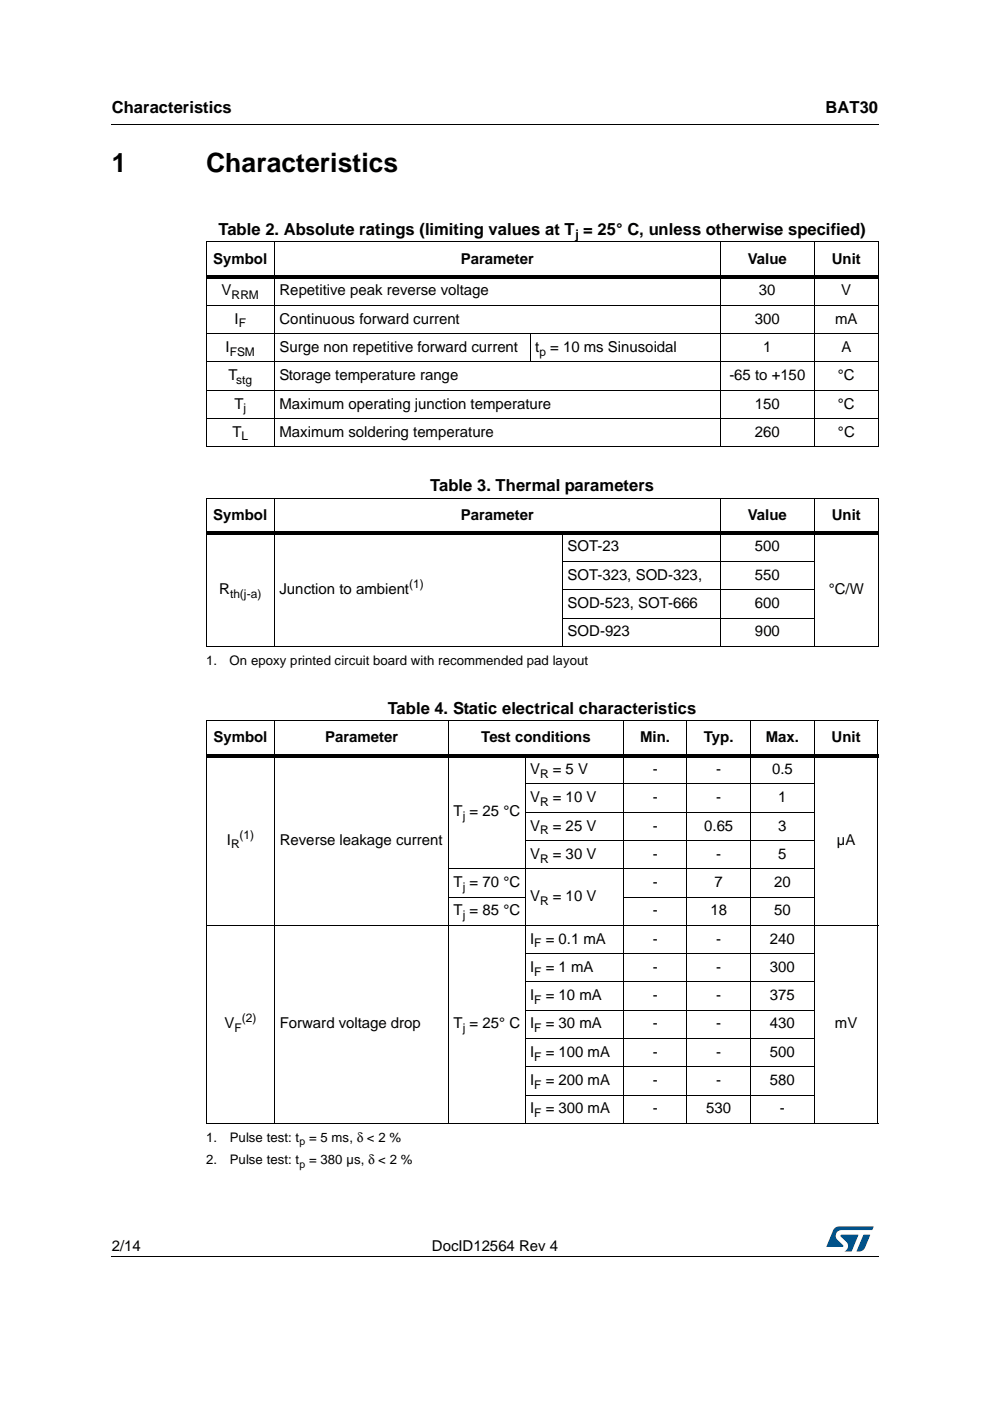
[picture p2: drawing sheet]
<svg xmlns="http://www.w3.org/2000/svg" width="210mm" height="297mm" viewBox="0 0 210 297" stroke-linecap="round" stroke-linejoin="round" font-family="sans-serif">
<defs><g id="words">
<g font-size="5.6">
<text x="23.7" y="36.4">1</text>
<text x="43.7" y="36.4">Characteristics</text>
</g>
<g font-size="3.5">
<text x="23.7" y="23.9">Characteristics</text>
<text x="175" y="23.9">BAT30</text>
<text x="46.3" y="49.8">Table 2. Absolute ratings (limiting values at T = 25° C, unless otherwise specified)</text>
<text x="91.2" y="104.1">Table 3. Thermal parameters</text>
<text x="82.2" y="151.3">Table 4. Static electrical characteristics</text>
</g>
<g font-size="3.2">
<text x="45.2" y="55.9">Symbol</text>
<text x="97.7" y="55.9">Parameter</text>
<text x="158.5" y="55.9">Value</text>
<text x="176.4" y="55.9">Unit</text>
<text x="47" y="62.6">V</text>
<text x="59.3" y="62.6">Repetitive peak reverse voltage</text>
<text x="160.9" y="62.6">30</text>
<text x="178.4" y="62.6">V</text>
<text x="49.7" y="68.6">I</text>
<text x="59.3" y="68.6">Continuous forward current</text>
<text x="160.1" y="68.6">300</text>
<text x="177.1" y="68.6">mA</text>
<text x="47.8" y="74.6">I</text>
<text x="59.3" y="74.6">Surge non repetitive forward current</text>
<text x="113.5" y="74.6">t</text>
<text x="116.6" y="74.6">= 10 ms Sinusoidal</text>
<text x="161.8" y="74.6">1</text>
<text x="178.4" y="74.6">A</text>
<text x="48.4" y="80.6">T</text>
<text x="59.3" y="80.6">Storage temperature range</text>
<text x="154.6" y="80.6">-65 to +150</text>
<text x="177.7" y="80.6">°C</text>
<text x="49.7" y="86.6">T</text>
<text x="59.3" y="86.6">Maximum operating junction temperature</text>
<text x="160.1" y="86.6">150</text>
<text x="177.7" y="86.6">°C</text>
<text x="49.3" y="92.6">T</text>
<text x="59.3" y="92.6">Maximum soldering temperature</text>
<text x="160.1" y="92.6">260</text>
<text x="177.7" y="92.6">°C</text>
<text x="45.2" y="110.2">Symbol</text>
<text x="97.7" y="110.2">Parameter</text>
<text x="158.5" y="110.2">Value</text>
<text x="176.4" y="110.2">Unit</text>
<text x="120.4" y="116.9">SOT-23</text>
<text x="160.1" y="116.9">500</text>
<text x="46.5" y="125.9">R</text>
<text x="59.3" y="125.9">Junction to ambient</text>
<text x="120.4" y="122.9">SOT-323, SOD-323,</text>
<text x="160.1" y="122.9">550</text>
<text x="175.7" y="125.9">°C/W</text>
<text x="120.4" y="128.9">SOD-523, SOT-666</text>
<text x="160.1" y="128.9">600</text>
<text x="120.4" y="134.9">SOD-923</text>
<text x="160.1" y="134.9">900</text>
<text x="45.3" y="157.4">Symbol</text>
<text x="68.9" y="157.4">Parameter</text>
<text x="102" y="157.4">Test conditions</text>
<text x="135.7" y="157.4">Min.</text>
<text x="149.3" y="157.4">Typ.</text>
<text x="162.4" y="157.4">Max.</text>
<text x="176.3" y="157.4">Unit</text>
<text x="112.4" y="164.1">V</text>
<text x="117.2" y="164.1">= 5 V</text>
<text x="138.4" y="164.1">-</text>
<text x="151.8" y="164.1">-</text>
<text x="163.7" y="164.1">0.5</text>
<text x="96.2" y="173.1">T = 25 °C</text>
<text x="112.4" y="170.1">V</text>
<text x="117.2" y="170.1">= 10 V</text>
<text x="138.4" y="170.1">-</text>
<text x="151.8" y="170.1">-</text>
<text x="165" y="170.1">1</text>
<text x="48.1" y="179.1">I</text>
<text x="59.3" y="179.1">Reverse leakage current</text>
<text x="112.4" y="176.1">V</text>
<text x="117.2" y="176.1">= 25 V</text>
<text x="138.4" y="176.1">-</text>
<text x="149.3" y="176.1">0.65</text>
<text x="165" y="176.1">3</text>
<text x="177.4" y="179.1">µA</text>
<text x="112.4" y="182.1">V</text>
<text x="117.2" y="182.1">= 30 V</text>
<text x="138.4" y="182.1">-</text>
<text x="151.8" y="182.1">-</text>
<text x="165" y="182.1">5</text>
<text x="96.2" y="188.1">T = 70 °C</text>
<text x="112.4" y="191.1">V</text>
<text x="117.2" y="191.1">= 10 V</text>
<text x="138.4" y="188.1">-</text>
<text x="151.5" y="188.1">7</text>
<text x="164.1" y="188.1">20</text>
<text x="96.2" y="194.1">T = 85 °C</text>
<text x="138.4" y="194.1">-</text>
<text x="150.6" y="194.1">18</text>
<text x="164.1" y="194.1">50</text>
<text x="112.4" y="200.1">I</text>
<text x="115.7" y="200.1">= 0.1 mA</text>
<text x="138.4" y="200.1">-</text>
<text x="151.8" y="200.1">-</text>
<text x="163.2" y="200.1">240</text>
<text x="112.4" y="206.1">I</text>
<text x="115.7" y="206.1">= 1 mA</text>
<text x="138.4" y="206.1">-</text>
<text x="151.8" y="206.1">-</text>
<text x="163.2" y="206.1">300</text>
<text x="112.4" y="212.1">I</text>
<text x="115.7" y="212.1">= 10 mA</text>
<text x="138.4" y="212.1">-</text>
<text x="151.8" y="212.1">-</text>
<text x="163.2" y="212.1">375</text>
<text x="47.6" y="218.1">V</text>
<text x="59.3" y="218.1">Forward voltage drop</text>
<text x="96.2" y="218.1">T = 25° C</text>
<text x="112.4" y="218.1">I</text>
<text x="115.7" y="218.1">= 30 mA</text>
<text x="138.4" y="218.1">-</text>
<text x="151.8" y="218.1">-</text>
<text x="163.2" y="218.1">430</text>
<text x="177" y="218.1">mV</text>
<text x="112.4" y="224.1">I</text>
<text x="115.7" y="224.1">= 100 mA</text>
<text x="138.4" y="224.1">-</text>
<text x="151.8" y="224.1">-</text>
<text x="163.2" y="224.1">500</text>
<text x="112.4" y="230.1">I</text>
<text x="115.7" y="230.1">= 200 mA</text>
<text x="138.4" y="230.1">-</text>
<text x="151.8" y="230.1">-</text>
<text x="163.2" y="230.1">580</text>
<text x="112.4" y="236.1">I</text>
<text x="115.7" y="236.1">= 300 mA</text>
<text x="138.4" y="236.1">-</text>
<text x="149.7" y="236.1">530</text>
<text x="165.4" y="236.1">-</text>
<text x="23.7" y="265.1">2/14</text>
<text x="91.6" y="265.1">DocID12564 Rev 4</text>
</g>
<g font-size="2.8">
<text x="121.9" y="50.7">j</text>
<text x="43.7" y="140.9">1.</text>
<text x="48.7" y="140.9">On epoxy printed circuit board with recommended pad layout</text>
<text x="43.7" y="242.1">1.</text>
<text x="48.7" y="242.1">Pulse test: t</text>
<text x="65.5" y="242.1">= 5 ms, δ &lt; 2 %</text>
<text x="43.7" y="246.9">2.</text>
<text x="48.7" y="246.9">Pulse test: t</text>
<text x="65.5" y="246.9">= 380 µs, δ &lt; 2 %</text>
</g>
<g font-size="2.5">
<text x="49.1" y="63.4">RRM</text>
<text x="50.6" y="69.4">F</text>
<text x="48.7" y="75.4">FSM</text>
<text x="114.4" y="75.4">p</text>
<text x="50.1" y="81.4">stg</text>
<text x="51.6" y="87.4">j</text>
<text x="51.2" y="93.4">L</text>
<text x="86.7" y="124.7">(1)</text>
<text x="48.8" y="126.7">th(j-a)</text>
<text x="114.5" y="164.9">R</text>
<text x="98.1" y="173.9">j</text>
<text x="114.5" y="170.9">R</text>
<text x="49" y="179.9">R</text>
<text x="50.8" y="177.8">(1)</text>
<text x="114.5" y="176.9">R</text>
<text x="114.5" y="182.9">R</text>
<text x="98.1" y="188.9">j</text>
<text x="114.5" y="191.9">R</text>
<text x="98.1" y="194.9">j</text>
<text x="113.2" y="200.9">F</text>
<text x="113.2" y="206.9">F</text>
<text x="113.2" y="212.9">F</text>
<text x="49.7" y="218.9">F</text>
<text x="51.3" y="216.8">(2)</text>
<text x="98.1" y="218.9">j</text>
<text x="113.2" y="218.9">F</text>
<text x="113.2" y="224.9">F</text>
<text x="113.2" y="230.8">F</text>
<text x="113.2" y="236.9">F</text>
</g>
<g font-size="2.2">
<text x="63.5" y="242.8">p</text>
<text x="63.5" y="247.6">p</text>
</g>
</g></defs>
<path d="M23.6 26.2l.1 .2zM23.6 266.3l.1 .1z" fill="#000"/>
<path d="M23.7 26.3h162.6M23.7 266.4h162.6" fill="none" stroke="#000" stroke-width=".21"/>
<path d="M175.2 260h10v5.3h-10z" fill="#fff"/>
<g fill="#005189">
<path d="M176.9 260.5l1-.5 7.3 .1-.3 .7h-6.4a1.31 1.31 0 0 0-1.3 1.1 1.31 1.31 0 0 0 .8 1.4l.7 .7 .1 .3-3.6 .1z"/>
<path d="M183.1 261.8h1.4l-.6 1.6a2.16 2.16 0 0 1-1.3 1.9l-1-.1z"/>
<path d="M178.3 261.8l3.7 .1-1.4 3.3-1.5 .1a1.43 1.43 0 0 0 .6-1.7l-1.4-1.4z"/>
</g>
<g fill="none" stroke="#000" stroke-width=".21">
<path d="M43.6 51.3h142.7M43.7 51.4v43.2M58.2 51.2v43.6M152.7 51.2v43.6M172.7 51.2v43.6M186.2 51.4v43.2M43.6 64.7h142.7M43.6 70.7h142.7M43.6 76.7h142.7M112.4 70.7v6.1M43.6 82.7h142.7M43.6 88.7h142.7"/>
<path d="M43.6 94.7h142.7M43.6 105.7h142.7M43.7 105.7v31.2M58.2 105.6v31.5M119.2 119h53.5M119.3 112.7v24.4M152.7 105.6v31.5M172.7 105.6v31.5M186.2 105.7v31.2M43.6 137h142.7M119.2 125.1h53.5M119.2 131.1h53.5"/>
<path d="M43.6 152.8h142.6M43.7 152.9v85.2M58.3 152.7v85.6M95.1 152.7v85.6M111.3 159.9v78.4M132.2 152.7v85.6M145.6 152.7v85.6M159.1 152.7v85.6M172.6 152.7v85.6M186.1 152.9v85.2M111.3 166.2h61.4M111.3 172.2h61.4"/>
<path d="M111.3 178.2h61.4M43.6 196.2h142.6M95 184.2h77.7M95 190.2h16.4M132 190.2h40.7M111.3 202.2h61.4M111.3 208.2h61.4M111.3 214.2h61.4M43.6 238.2h142.6M111.3 220.2h61.4M111.3 226.2h61.4M111.3 232.2h61.4"/>
</g>
<path d="M43.6 58.4h142.7v.7h-142.7zM43.6 112.7h142.7v.8h-142.7zM43.6 159.9h142.6v.7h-142.6z" fill="#000"/>
<use href="#words"/>
</svg>
